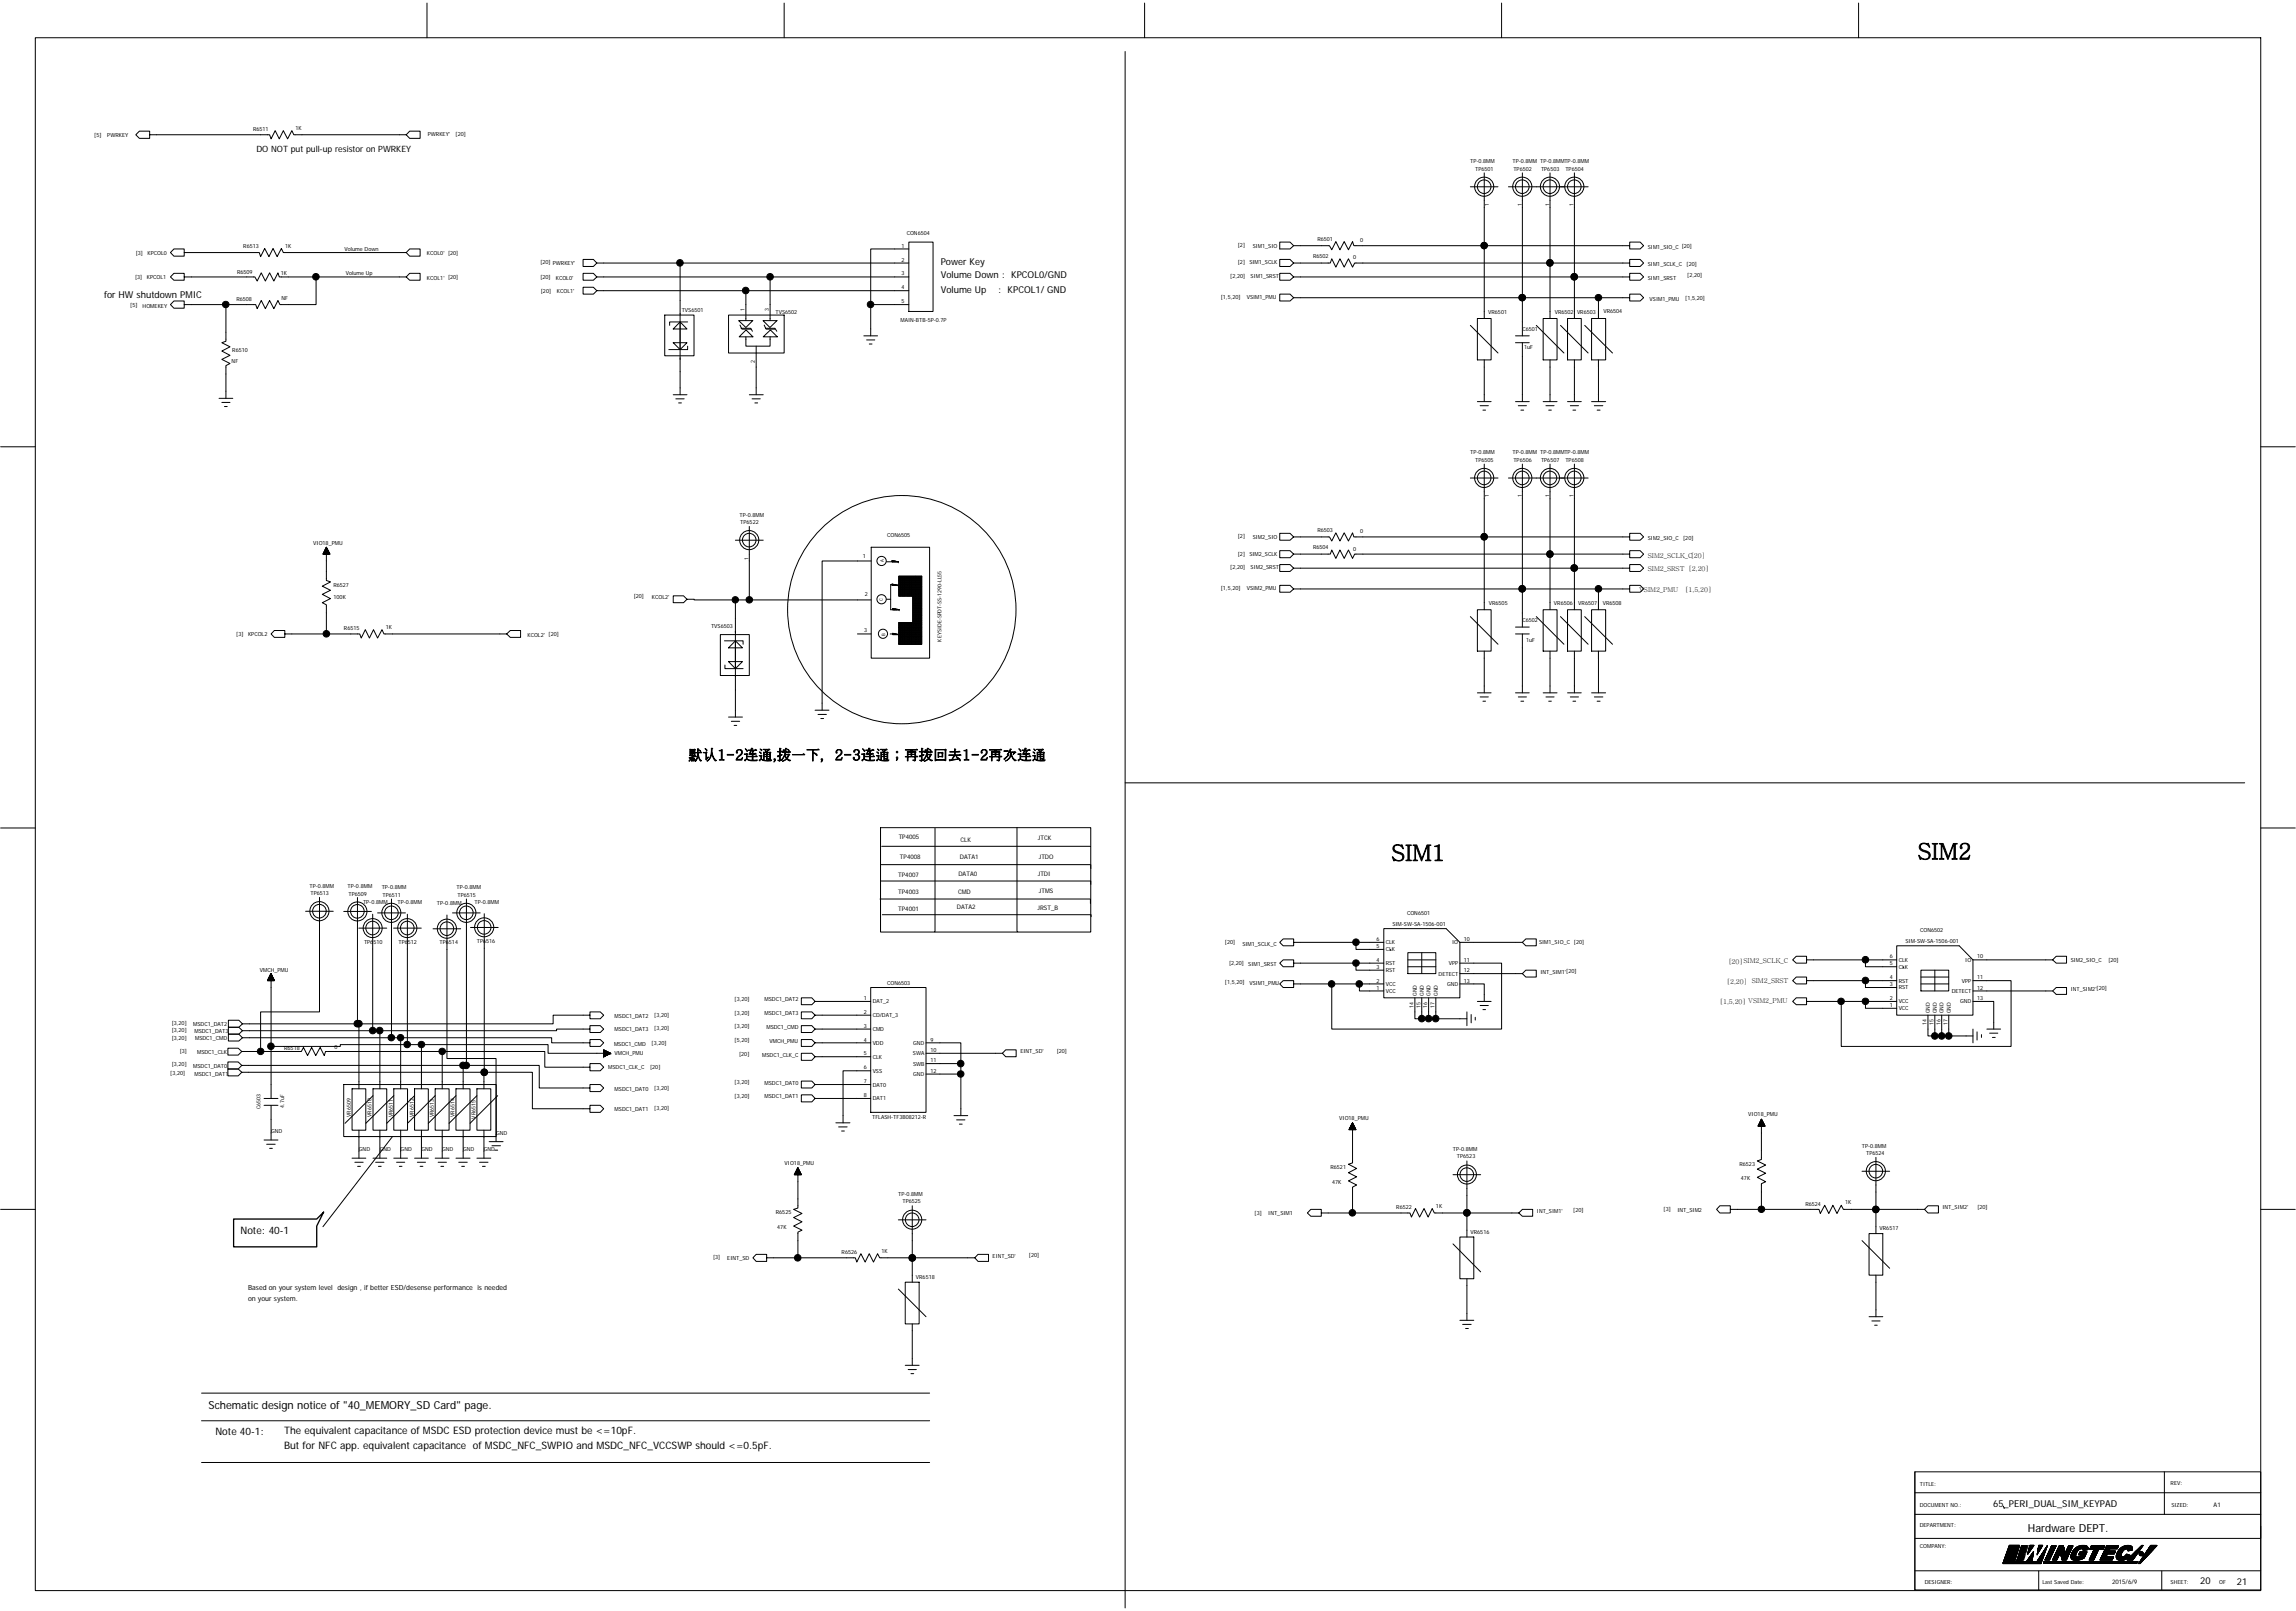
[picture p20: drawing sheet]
<svg xmlns="http://www.w3.org/2000/svg" width="297mm" height="208mm" viewBox="0 0 297 208" stroke-linecap="round" stroke-linejoin="round" font-family="sans-serif">
<defs><g id="words">
<g font-size="2.8">
<text x="180" y="111.4">SIM1</text>
<text x="248.1" y="111.2">SIM2</text>
</g>
<text font-size="1.9" x="89" y="98.3">默认1-2连通,拨一下，2-3连通；再拨回去1-2再次连通</text>
<g font-size="1.4">
<text x="27" y="182.2">Schematic design notice of &quot;40_MEMORY_SD Card&quot; page.</text>
<text x="262.4" y="198.1">Hardware DEPT.</text>
</g>
<g font-size="1.3">
<text x="31.1" y="159.6">Note: 40-1</text>
<text x="27.9" y="185.7">Note 40-1:</text>
<text x="36.8" y="185.5">The equivalent capacitance of MSDC ESD protection device must be &lt;=10pF.</text>
<text x="36.8" y="187.4">But for NFC app. equivalent capacitance of MSDC_NFC_SWPIO and MSDC_NFC_VCCSWP should &lt;=0.5pF.</text>
</g>
<g font-size="1.2">
<text x="121.7" y="34.2">Power Key</text>
<text x="13.5" y="38.6">for HW shutdown PMIC</text>
<text x="121.7" y="37.9">Volume Up</text>
<text x="121.7" y="36">Volume Down : KPCOL0/GND</text>
<text x="129.2" y="37.9">: KPCOL1/ GND</text>
<text x="257.9" y="195">65_PERI_DUAL_SIM_KEYPAD</text>
<text x="284.6" y="205">20</text>
<text x="289.4" y="205.1">21</text>
</g>
<text font-size="1.1" x="33.2" y="19.7">DO NOT put pull-up resistor on PWRKEY</text>
<g font-size=".9">
<text x="32.1" y="166.9">Based on your system level design , if better ESD/desense performance is needed</text>
<text x="32.1" y="168.2">on your system.</text>
</g>
<g font-size=".8">
<text x="212" y="76.6">VSIM2_PMU</text>
<text x="213.2" y="73.8">SIM2_SRST [2,20]</text>
<text x="213.2" y="72.2">SIM2_SCLK_C[20]</text>
<text x="218" y="76.6">[1,5,20]</text>
<text x="116.2" y="113.4">TP4007</text>
<text x="116.3" y="108.6">TP4005</text>
<text x="116.4" y="111.2">TP4008</text>
<text x="124" y="113.3">DATA0</text>
<text x="124.2" y="111.1">DATA1</text>
<text x="124.3" y="108.9">CLK</text>
<text x="134.3" y="113.4">JTDI</text>
<text x="134.3" y="108.7">JTCK</text>
<text x="134.4" y="111.2">JTDO</text>
<text x="116.2" y="115.6">TP4003</text>
<text x="116.2" y="117.8">TP4001</text>
<text x="123.8" y="117.7">DATA2</text>
<text x="123.9" y="115.6">CMD</text>
<text x="134.2" y="117.7">JRST_B</text>
<text x="134.4" y="115.5">JTMS</text>
<text x="223.6" y="124.7">[20]SIM2_SCLK_C</text>
<text x="222.5" y="129.9">[1,5,20] VSIM2_PMU</text>
<text x="223.4" y="127.3">[2,20]</text>
<text x="226.6" y="127.2">SIM2_SRST</text>
<text x="286.4" y="194.9">A1</text>
<text x="273.2" y="204.9">2015/6/9</text>
</g>
<g font-size=".7">
<text x="12.2" y="17.7">[5]</text>
<text x="13.9" y="17.7">PWRKEY</text>
<text x="32.7" y="16.9">R6511</text>
<text x="38.2" y="16.8">1K</text>
<text x="55.3" y="17.6">PWRKEY'</text>
<text x="58.9" y="17.6">[20]</text>
<text x="190.2" y="21.1">TP-0.8MM</text>
<text x="190.9" y="22.1">TP6501</text>
<text x="195.7" y="21.1">TP-0.8MM TP-0.8MMTP-0.8MM</text>
<text x="195.8" y="22.1">TP6502</text>
<text x="199.4" y="22.1">TP6503</text>
<text x="202.5" y="22.1">TP6504</text>
<text x="192.6" y="26.7" transform="rotate(-90 192.6 26.7)">1</text>
<text x="196.9" y="26.7" transform="rotate(-90 196.9 26.7)">1</text>
<text x="200.4" y="26.7" transform="rotate(-90 200.4 26.7)">1</text>
<text x="203.6" y="26.7" transform="rotate(-90 203.6 26.7)">1</text>
<text x="17.6" y="32.9">[3]</text>
<text x="19.1" y="32.9">KPCOL0</text>
<text x="30.7" y="35.4">R6509</text>
<text x="31.5" y="32.1">R6513</text>
<text x="36.3" y="35.6">1K</text>
<text x="36.9" y="32">1K</text>
<text x="44.6" y="32.5">Volume Down</text>
<text x="44.7" y="35.6">Volume Up</text>
<text x="55.2" y="33">KCOL0' [20]</text>
<text x="69.9" y="34.1">[20] PWRKEY'</text>
<text x="116.6" y="32">1</text>
<text x="116.6" y="33.8">2</text>
<text x="116.6" y="35.6">3</text>
<text x="117.3" y="30.4">CON6504</text>
<text x="159.2" y="36">[2,20]</text>
<text x="160.1" y="32">[2]</text>
<text x="160.1" y="34.2">[2]</text>
<text x="161.6" y="34.2">SIM1_SCLK</text>
<text x="161.8" y="36">SIM1_SRST</text>
<text x="162.1" y="32">SIM1_SIO</text>
<text x="169.9" y="33.4">R6502</text>
<text x="170.4" y="31.2">R6501</text>
<text x="175.1" y="33.6">0</text>
<text x="176" y="31.3">0</text>
<text x="213.2" y="34.5">SIM1_SCLK_C</text>
<text x="213.2" y="32.2">SIM1_SIO_C [20]</text>
<text x="218.2" y="34.4">[20]</text>
<text x="218.3" y="35.9">[2,20]</text>
<text x="16.8" y="39.7">[5]</text>
<text x="17.5" y="36.1">[3]</text>
<text x="18.5" y="39.9">HOMEKEY</text>
<text x="19" y="36.1">KPCOL1</text>
<text x="30.6" y="38.9">R6508</text>
<text x="36.4" y="38.8">NF</text>
<text x="55.2" y="36.2">KCOL1' [20]</text>
<text x="69.9" y="36.1">[20]</text>
<text x="70" y="37.9">[20]</text>
<text x="71.9" y="36.2">KCOL0'</text>
<text x="72" y="38">KCOL1'</text>
<text x="88.2" y="40.4">TVS6501</text>
<text x="96.3" y="40.3" transform="rotate(-90 96.3 40.3)">1</text>
<text x="99.5" y="40.3" transform="rotate(-90 99.5 40.3)">3</text>
<text x="100.3" y="40.6">TVS6502</text>
<text x="116.5" y="41.6">MAIN-BTB-5P-0.7P</text>
<text x="116.6" y="37.4">4</text>
<text x="116.6" y="39.2">5</text>
<text x="157.9" y="38.7">[1,5,20]</text>
<text x="161.3" y="38.7">VSIM1_PMU</text>
<text x="192.5" y="40.6">VR6501</text>
<text x="201.1" y="40.6">VR6502 VR6503</text>
<text x="207.4" y="40.5">VR6504</text>
<text x="213.2" y="36.2">SIM1_SRST</text>
<text x="213.4" y="38.9">VSIM1_PMU</text>
<text x="218" y="38.8">[1,5,20]</text>
<text x="30" y="46.9">NF</text>
<text x="30.1" y="45.6">R6510</text>
<text x="97.7" y="46.9" transform="rotate(-90 97.7 46.9)">2</text>
<text x="197" y="42.8">C6501</text>
<text x="197.2" y="45.1">1uF</text>
<text x="190.2" y="58.8">TP-0.8MM</text>
<text x="190.9" y="59.7">TP6505</text>
<text x="195.7" y="58.8">TP-0.8MM TP-0.8MMTP-0.8MM</text>
<text x="195.8" y="59.7">TP6506</text>
<text x="199.4" y="59.7">TP6507</text>
<text x="202.5" y="59.7">TP6508</text>
<text x="192.6" y="64.4" transform="rotate(-90 192.6 64.4)">1</text>
<text x="196.9" y="64.4" transform="rotate(-90 196.9 64.4)">1</text>
<text x="200.4" y="64.4" transform="rotate(-90 200.4 64.4)">1</text>
<text x="203.6" y="64.4" transform="rotate(-90 203.6 64.4)">1</text>
<text x="40.5" y="70.5">VIO18_PMU</text>
<text x="95.7" y="66.8">TP-0.8MM</text>
<text x="95.8" y="67.8">TP6522</text>
<text x="114.8" y="69.5">CON6505</text>
<text x="160.1" y="69.6">[2]</text>
<text x="160.1" y="71.9">[2]</text>
<text x="161.6" y="71.9">SIM2_SCLK</text>
<text x="162.1" y="69.7">SIM2_SIO</text>
<text x="169.9" y="71">R6504</text>
<text x="170.4" y="68.8">R6503</text>
<text x="175.1" y="71.2">0</text>
<text x="176" y="68.9">0</text>
<text x="213.2" y="69.9">SIM2_SIO_C</text>
<text x="217.8" y="69.9">[20]</text>
<text x="43.1" y="76">R6527</text>
<text x="43.2" y="77.4">100K</text>
<text x="82" y="77.3">[20]</text>
<text x="84.3" y="77.5">KCOL2'</text>
<text x="96.8" y="72.4" transform="rotate(-90 96.8 72.4)">1</text>
<text x="111.6" y="72.2">1</text>
<text x="111.9" y="77.1">2</text>
<text x="157.9" y="76.4">[1,5,20]</text>
<text x="159.2" y="73.7">[2,20]</text>
<text x="161.3" y="76.4">VSIM2_PMU</text>
<text x="161.8" y="73.7">SIM2_SRST</text>
<text x="30.6" y="82.3">[3]</text>
<text x="32.1" y="82.3">KPCOL2</text>
<text x="44.5" y="81.5">R6515</text>
<text x="49.9" y="81.4">1K</text>
<text x="68.2" y="82.4">KCOL2' [20]</text>
<text x="92" y="81.3">TVS6503</text>
<text x="111.8" y="81.8">3</text>
<text x="121.8" y="83" transform="rotate(-90 121.8 83)">KEYSIDE-SPDT-SS-1290-LL55</text>
<text x="192.6" y="78.2">VR6505</text>
<text x="197" y="80.5">C6502</text>
<text x="197.4" y="83.1">1uF</text>
<text x="201" y="78.2">VR6506</text>
<text x="204.2" y="78.2">VR6507</text>
<text x="207.3" y="78.2">VR6508</text>
<text x="40" y="114.8">TP-0.8MM</text>
<text x="40.2" y="115.8">TP6513</text>
<text x="45" y="114.9">TP-0.8MM</text>
<text x="45.1" y="115.9">TP6509</text>
<text x="47" y="117">TP-0.8MM</text>
<text x="49.4" y="115.1">TP-0.8MM</text>
<text x="49.5" y="116">TP6511</text>
<text x="51.4" y="117">TP-0.8MM</text>
<text x="56.5" y="117.1">TP-0.8MM</text>
<text x="59.1" y="115.1">TP-0.8MM</text>
<text x="59.2" y="116">TP6515</text>
<text x="61.4" y="116.9">TP-0.8MM</text>
<text x="180.1" y="119.8">SIM-SW-SA-1506-001</text>
<text x="182" y="118.3">CON6501</text>
<text x="33.6" y="125.7">VMCH_PMU</text>
<text x="47.1" y="122.1">TP6510</text>
<text x="51.6" y="122.1">TP6512</text>
<text x="56.9" y="122.2">TP6514</text>
<text x="61.7" y="122">TP6516</text>
<text x="158.5" y="122.2">[20]</text>
<text x="159" y="124.9">[2,20]</text>
<text x="160.7" y="122.4">SIM1_SCLK_C</text>
<text x="161.5" y="125">SIM1_SRST</text>
<text x="178.1" y="122.7">5</text>
<text x="178.1" y="125.3">3</text>
<text x="178.1" y="124.4">4</text>
<text x="178.1" y="121.7">6</text>
<text x="179.3" y="123.1">CLK</text>
<text x="179.3" y="125.8">RST</text>
<text x="179.3" y="124.9">RST</text>
<text x="179.3" y="122.2">CLK</text>
<text x="187.4" y="124.9">VPP</text>
<text x="187.9" y="122.2">IO</text>
<text x="189.4" y="121.7">10</text>
<text x="189.4" y="124.4">11</text>
<text x="189.4" y="125.8">12</text>
<text x="199.1" y="122.2">SIM1_SIO_C [20]</text>
<text x="199.3" y="126">INT_SIM1'[20]</text>
<text x="244.5" y="124.9">5</text>
<text x="244.5" y="124">6</text>
<text x="245.6" y="125.3">CLK</text>
<text x="245.6" y="124.4">CLK</text>
<text x="246.5" y="122">SIM-SW-SA-1506-001</text>
<text x="248.4" y="120.6">CON6502</text>
<text x="254.3" y="124.4">IO</text>
<text x="255.8" y="124">10</text>
<text x="267.9" y="124.5">SIM2_SIO_C</text>
<text x="272.8" y="124.4">[20]</text>
<text x="79.5" y="131.7">MSDC1_DAT2</text>
<text x="84.6" y="131.6">[3,20]</text>
<text x="95" y="129.4">[3,20]</text>
<text x="95" y="131.2">[3,20]</text>
<text x="98.9" y="129.6">MSDC1_DAT2</text>
<text x="98.9" y="131.3">MSDC1_DAT3</text>
<text x="111.7" y="129.4">1</text>
<text x="111.7" y="131.2">2</text>
<text x="112.9" y="129.8">DAT_2</text>
<text x="112.9" y="131.6">CD/DAT_3</text>
<text x="114.8" y="127.4">CON6503</text>
<text x="158.5" y="127.3">[1,5,20]</text>
<text x="161.6" y="127.5">VSIM1_PMU</text>
<text x="178.1" y="128">1</text>
<text x="178.1" y="127.1">2</text>
<text x="179.3" y="128.5">VCC</text>
<text x="179.3" y="127.5">VCC</text>
<text x="182.9" y="130.4" transform="rotate(-90 182.9 130.4)">14</text>
<text x="183.3" y="128.8" transform="rotate(-90 183.3 128.8)">GND</text>
<text x="183.8" y="130.4" transform="rotate(-90 183.8 130.4)">15</text>
<text x="184.2" y="128.8" transform="rotate(-90 184.2 128.8)">GND</text>
<text x="184.7" y="130.4" transform="rotate(-90 184.7 130.4)">16</text>
<text x="185.1" y="128.8" transform="rotate(-90 185.1 128.8)">GND</text>
<text x="185.6" y="130.4" transform="rotate(-90 185.6 130.4)">17</text>
<text x="186" y="128.8" transform="rotate(-90 186 128.8)">GND</text>
<text x="186.1" y="126.2">DETECT</text>
<text x="187.2" y="127.5">GND</text>
<text x="189.4" y="127.1">13</text>
<text x="244.5" y="127.6">3</text>
<text x="244.5" y="130.3">1</text>
<text x="244.5" y="129.4">2</text>
<text x="244.5" y="126.7">4</text>
<text x="245.6" y="128">RST</text>
<text x="245.6" y="130.7">VCC</text>
<text x="245.6" y="129.8">VCC</text>
<text x="245.6" y="127.1">RST</text>
<text x="249.7" y="131.1" transform="rotate(-90 249.7 131.1)">GND</text>
<text x="250.6" y="131.1" transform="rotate(-90 250.6 131.1)">GND</text>
<text x="251.5" y="131.1" transform="rotate(-90 251.5 131.1)">GND</text>
<text x="252.4" y="131.1" transform="rotate(-90 252.4 131.1)">GND</text>
<text x="252.5" y="128.5">DETECT</text>
<text x="253.6" y="129.8">GND</text>
<text x="253.8" y="127.1">VPP</text>
<text x="255.8" y="126.7">11</text>
<text x="255.8" y="129.4">13</text>
<text x="255.8" y="128">12</text>
<text x="267.9" y="128.2">INT_SIM2'[20]</text>
<text x="22.2" y="132.7">[3,20]</text>
<text x="22.2" y="133.6">[3,20]</text>
<text x="22.2" y="134.5">[3,20]</text>
<text x="22.2" y="137.9">[3,20]</text>
<text x="23.3" y="136.2">[3]</text>
<text x="25" y="132.8">MSDC1_DAT2</text>
<text x="25.2" y="133.7">MSDC1_DAT3</text>
<text x="25.2" y="134.5">MSDC1_CMD</text>
<text x="25.5" y="136.4">MSDC1_CLK</text>
<text x="36.8" y="135.9">R6518</text>
<text x="43.3" y="135.8">0</text>
<text x="79.4" y="135.3">MSDC1_CMD</text>
<text x="79.5" y="133.4">MSDC1_DAT3</text>
<text x="79.5" y="136.5">VMCH_PMU</text>
<text x="84.3" y="135.2">[3,20]</text>
<text x="84.6" y="133.3">[3,20]</text>
<text x="95" y="133">[3,20]</text>
<text x="95" y="134.8">[5,20]</text>
<text x="95.6" y="136.6">[20]</text>
<text x="98.6" y="136.7">MSDC1_CLK_C</text>
<text x="99.2" y="133.1">MSDC1_CMD</text>
<text x="99.5" y="134.9">VMCH_PMU</text>
<text x="111.7" y="133">3</text>
<text x="111.7" y="134.7">4</text>
<text x="111.7" y="136.5">5</text>
<text x="112.9" y="133.4">CMD</text>
<text x="112.9" y="135.2">VDD</text>
<text x="112.9" y="137">CLK</text>
<text x="118.1" y="136.5">SWA</text>
<text x="118.1" y="137.9">SWB</text>
<text x="118.1" y="135.2">GND</text>
<text x="120.4" y="134.7">9</text>
<text x="120.4" y="136.1">10</text>
<text x="120.4" y="137.4">11</text>
<text x="132" y="136.3">EINT_SD'</text>
<text x="136.7" y="136.2">[20]</text>
<text x="249.3" y="132.6" transform="rotate(-90 249.3 132.6)">14</text>
<text x="250.1" y="132.6" transform="rotate(-90 250.1 132.6)">15</text>
<text x="251" y="132.6" transform="rotate(-90 251 132.6)">16</text>
<text x="251.9" y="132.6" transform="rotate(-90 251.9 132.6)">17</text>
<text x="22" y="139.1">[3,20]</text>
<text x="25" y="138.2">MSDC1_DAT0</text>
<text x="25.2" y="139.2">MSDC1_DAT1</text>
<text x="33.7" y="143.5" transform="rotate(-90 33.7 143.5)">C6503</text>
<text x="36.7" y="143.3" transform="rotate(-90 36.7 143.3)">4.7uF</text>
<text x="78.7" y="138.3">MSDC1_CLK_C</text>
<text x="79.5" y="141.1">MSDC1_DAT0</text>
<text x="79.5" y="143.7">MSDC1_DAT1</text>
<text x="84.1" y="138.2">[20]</text>
<text x="84.6" y="141">[3,20]</text>
<text x="84.6" y="143.6">[3,20]</text>
<text x="95" y="140.2">[3,20]</text>
<text x="95" y="142">[3,20]</text>
<text x="98.9" y="140.3">MSDC1_DAT0</text>
<text x="98.9" y="142.1">MSDC1_DAT1</text>
<text x="111.7" y="138.3">6</text>
<text x="111.7" y="140.1">7</text>
<text x="111.7" y="141.9">8</text>
<text x="112.9" y="138.8">VSS</text>
<text x="112.9" y="140.6">DAT0</text>
<text x="112.9" y="142.4">DAT1</text>
<text x="118.1" y="139.2">GND</text>
<text x="120.4" y="138.8">12</text>
<text x="35.1" y="146.6">GND</text>
<text x="45.4" y="144.5" transform="rotate(-90 45.4 144.5)">VR6509</text>
<text x="46.4" y="148.9">GND</text>
<text x="48.1" y="144.5" transform="rotate(-90 48.1 144.5)">VR6510</text>
<text x="49.1" y="148.9">GND</text>
<text x="50.8" y="144.6" transform="rotate(-90 50.8 144.6)">VR6511</text>
<text x="51.8" y="148.9">GND</text>
<text x="53.5" y="144.5" transform="rotate(-90 53.5 144.5)">VR6512</text>
<text x="54.5" y="148.9">GND</text>
<text x="56.1" y="144.6" transform="rotate(-90 56.1 144.6)">VR6513</text>
<text x="57.2" y="148.9">GND</text>
<text x="58.8" y="144.5" transform="rotate(-90 58.8 144.5)">VR6514</text>
<text x="59.9" y="148.9">GND</text>
<text x="61.5" y="144.7" transform="rotate(-90 61.5 144.7)">VR6515</text>
<text x="62.6" y="148.9">GND</text>
<text x="64.2" y="146.8">GND</text>
<text x="112.8" y="144.8">TFLASH-TF3B08212-R</text>
<text x="173.3" y="144.9">VIO18_PMU</text>
<text x="188" y="148.9">TP-0.8MM</text>
<text x="188.5" y="149.9">TP6523</text>
<text x="226.2" y="144.4">VIO18_PMU</text>
<text x="240.9" y="148.5">TP-0.8MM</text>
<text x="241.4" y="149.4">TP6524</text>
<text x="101.5" y="150.7">VIO18_PMU</text>
<text x="116.2" y="154.7">TP-0.8MM</text>
<text x="116.8" y="155.7">TP6525</text>
<text x="172.1" y="151.2">R6521</text>
<text x="172.3" y="153.1">47K</text>
<text x="225" y="150.8">R6523</text>
<text x="225.2" y="152.7">47K</text>
<text x="233.6" y="156">R6524</text>
<text x="238.7" y="155.8">1K</text>
<text x="100.4" y="157.1">R6525</text>
<text x="100.6" y="159">47K</text>
<text x="162.3" y="157.1">[3]</text>
<text x="164.1" y="157.2">INT_SIM1</text>
<text x="180.6" y="156.5">R6522</text>
<text x="185.8" y="156.3">1K</text>
<text x="190.2" y="159.6">VR6516</text>
<text x="198.8" y="156.9">INT_SIM1'</text>
<text x="203.5" y="156.8">[20]</text>
<text x="215.2" y="156.7">[3]</text>
<text x="217" y="156.8">INT_SIM2</text>
<text x="243.2" y="159.2">VR6517</text>
<text x="251.3" y="156.5">INT_SIM2'</text>
<text x="255.8" y="156.4">[20]</text>
<text x="92.3" y="162.9">[3]</text>
<text x="94.1" y="163">EINT_SD</text>
<text x="108.9" y="162.3">R6526</text>
<text x="114" y="162.1">1K</text>
<text x="118.5" y="165.5">VR6518</text>
<text x="128.4" y="162.7">EINT_SD'</text>
<text x="133.1" y="162.6">[20]</text>
<text x="248.4" y="194.9">DOCUMENT NO.:</text>
<text x="248.4" y="192.2">TITLE:</text>
<text x="248.4" y="197.6">DEPARTMENT:</text>
<text x="280.8" y="192.1">REV:</text>
<text x="280.9" y="194.9">SIZED:</text>
<text x="248.4" y="200.3">COMPANY:</text>
<text x="249" y="204.9">DESIGNER:</text>
<text x="264.2" y="204.9">Last Saved Date:</text>
<text x="280.8" y="204.9">SHEET:</text>
<text x="287.1" y="204.9">OF</text>
</g>
<g font-size=".6">
<text x="114.2" y="77.7" transform="rotate(-90 114.2 77.7)">C</text>
<text x="114.3" y="72.8" transform="rotate(-90 114.3 72.8)">A</text>
<text x="114.5" y="82.3" transform="rotate(-90 114.5 82.3)">B</text>
</g>
</g></defs>
<g fill="none" stroke="#000" stroke-width=".13">
<path d="M4.6 4.9h287.9v200.9h-287.9zM19.4 17.4v.5h-1.4l-.4-.5 .4-.4h1.4v.4h15.5l.2 .6 .5-1.1 .5 1.1 .6-1.1 .5 1.1 .6-1.1 .2 .5h14.6l.4 .5h1.4v-.9h-1.4l-.4 .4M55.2 .4v4.5M101.4 .4v4.5M145.6 6.7v201.3M148.1 .4v4.5M194.3 .4v4.5M240.4 .4v4.5M23.8 32.7v-.5h-1.3l-.4 .5 .4 .4h1.3v-.4h9.7l.2 .5 .5-1.1 .6 1.1 .5-1.1 .6 1.1 .5-1.1 .3 .6h15.9l.4 .4h1.4v-.9h-1.4l-.4 .5M23.8 35.8v.5h-1.3l-.4-.5 .4-.4h1.3v.4h9.2l.3 .6 .5-1.1 .5 1.1 .6-1.1 .5 1.1 .6-1.1 .1 .5h16.5l.4 .5h1.4v-.9h-1.4l-.4 .4M29.2 39.4v4.7l-.5 .2 1.1 .6-1.1 .5 1.1 .6-1.1 .5 1.1 .5-.6 .3v4.2M40.9 35.8v3.6h-4.7l-.2-.5-.6 1-.5-1-.6 1-.5-1-.5 1-.2-.5h-9.3v-.5h-1.3l-.4 .5 .4 .5h1.3v-.5"/>
<path d="M77.2 37.6l-.4-.4h-1.4v.9h1.4l.4-.5h40.4M77.2 35.8l-.4-.4h-1.4v.9h1.4l.4-.5h40.4M77.2 34l-.4-.4h-1.4v.9h1.4l.4-.5h10.8v17.1M88 34h29.6M96.5 37.6v1.8M96.5 39.4v2.1M99.6 35.8v5.7M112.6 39.4v4M117.6 32.2h-5v7.2M117.6 39.4h-5M117.6 31.3h3.1v9h-3.1zM167.4 34l-.5 .5h-1.3v-.9h1.3l.5 .4h4.7l.2-.5 .5 1.1 .6-1.1 .5 1.1 .6-1.1 .5 1.1 .3-.6h25.2v7.2"/>
<path d="M190.2 24.2h3.6M192 31.8h18.8v-.5h1.4l.4 .5-.4 .4h-1.4v-.4M192 31.8h.1M192 31.8v9.4M192 22.4v9.4h-16.8l-.2-.5-.5 1-.6-1-.5 1-.6-1-.5 1-.3-.5h-4.6l-.5 .4h-1.3v-.9h1.3l.5 .5M195.2 24.2h10.3M197 22.4v16.1h-29.6l-.5 .4h-1.3v-.8h1.3l.5 .4M197 38.5h.1M197 38.5v4.9M197 38.5h13.8v-.4h1.4l.4 .4-.4 .4h-1.4v-.4M200.5 22.4v11.6h10.3v-.4h1.4l.4 .4-.4 .5h-1.4v-.5M203.7 22.4v18.8"/>
<path d="M206.8 38.5v2.7M210.8 35.8v.5h1.4l.4-.5-.4-.4h-1.4v.4h-42.5h-.9l-.5-.4h-1.3v.9h1.3l.5-.5M.1 57.8h4.5M28.3 51.5h1.8M28.7 52.1h1.1M29 52.6h.4M86 40.8h3.8v5.2h-3.8zM87.1 51.1h1.8M87.1 44.3h1.8l-.9 .9zM87.4 51.6h1.1M87.8 52.1h.4M88 41.6l.9 1h-1.8z"/>
<path d="M89 41.6h-2.4v.5M89 44.8v.4h-2.5M94.3 40.8h7.1v4.9h-7.1zM95.6 41.5h1.8l-.9 .9zM95.6 43.6l.9-.9 .9 .9zM95.7 42.1l.2 .4h1.2l.2 .4M95.9 42.5l.1 .1h1.2M96.5 43.9v.9h3.1v-.9M96.5 43.6v.3M96.9 51.1h1.8M97.3 51.6h1.1M97.7 52.1h.3"/>
<path d="M97.8 44.8v6.3M98.7 41.5h1.8l-.9 .9zM98.7 43.6l1-.9 .9 .9zM98.9 42.1l.2 .4h1.2l.2 .4M99 42.5l.1 .1h1.2M99.6 43.6v.3M111.8 43.4h1.7M112.1 44h1.1M112.5 44.5h.3M190.2 42.1l3.6 3.6M191.1 41.2h1.8v5.4h-1.8zM191.1 52h1.8"/>
<path d="M191.5 52.5h1.1M191.9 53.1h.3M192 46.6v5.4M196.1 44.3h1.7M196.1 43.4h1.7M196.1 52h1.7M196.4 52.5h1.1M196.8 53.1h.3M197 44.3v7.7M198.8 42.1l3.5 3.6M199.6 52h1.8M199.6 41.2h1.8v5.4h-1.8z"/>
<path d="M200 52.5h1.1M200.4 53.1h.3M200.5 46.6v5.4M201.9 42.1l3.6 3.6M202.8 52h1.8M202.8 41.2h1.8v5.4h-1.8zM203.2 52.5h1M203.5 53.1h.4M203.7 46.6v5.4M205 42.1l3.6 3.6M205.9 52h1.8M205.9 41.2h1.8v5.4h-1.8z"/>
<path d="M206.3 52.5h1.1M206.6 53.1h.4M206.8 46.6v5.4M292.5 57.8h4.4M41.8 71.6l.9 .1M41.8 71.6h.8M41.8 71.6l.8 .1M41.9 71.5v.2M41.9 71.5h.7M41.9 71.7v-.3h.6v.3M42 71.3h.5M42 71.2h.5v.5"/>
<path d="M42 71.2h.4M42.1 71.1v.6M42.1 71.2h.3M42.1 71v.7M42.1 71.1h.3M42.1 71h.3M42.1 71h.2M42.2 71h.1v.7M42.2 71h.1M42.2 70.9v.8M42.2 70.9h.1M42.2 70.8v.9"/>
<path d="M42.2 70.8h.1M42.2 71.7v-.9l.5 .9h-.9l.4-.9v4.3l.6 .2-1.1 .5 1.1 .6-1.1 .5 1.1 .5-1.1 .6 .5 .2v3.8M42.3 70.9v.8M42.4 71.1v.6M42.4 71.2v.5M42.5 71.3h-.5v.4M42.5 71.4h-.6v.3M42.6 71.4v.3M42.6 71.5v.2M42.7 71.7h.1M88.9 77.5l-.5-.4h-1.3v.9h1.3l.5-.5h.9v.1h5.3v15.2M95.1 69.9h3.6"/>
<path d="M96.9 68.1v9.5h-1.8M112.7 70.8h7.6v14.3h-7.6zM112.7 72.6h-6.3v19.3M112.7 77.6h-15.8M114.7 77.5h.5M115.4 72.5v.2h.8l-.8-.2v.2h.8M115.4 72.5h.1M115.4 72.6h.4M115.4 75.6v.1h.8l-.8-.1v.1h.8M115.4 75.6h.1M115.5 72.5v.2h-.8M115.5 75.6v.1"/>
<path d="M115.5 78.7v.2h.8l-.8-.2v.2h.8M115.5 78.7h.1M115.5 78.8h.4M115.6 72.6v.1M115.6 75.6v.1M115.6 78.7v.2M115.7 72.6v.1M115.7 75.6v.1M115.7 78.8v.1M115.8 72.6v.1M115.8 75.6v.1M115.8 78.8v.1"/>
<path d="M115.8 75.6h-.6v3.3h.9v-.1M115.9 72.6v.1M115.9 75.7h.1M115.9 78.8v.1M116 72.6v.1M116 75.7h.1M116 78.8v.1M116.1 72.7h.1M116.1 75.7h.1M116.1 78.8v.1M116.2 72.7h.1M116.2 75.7h.1"/>
<path d="M116.2 78.9h.1M116.3 74.5h2.9v8.8h-2.9v-2.8h1.8v-3.4h-1.8zM116.3 75.6h2.9M116.3 77.1h2.9M116.3 77h2.9M116.3 76.9h2.9M116.3 76.8h2.9M116.3 76.7h2.9M116.3 76.6h2.9M116.3 76.4h2.9M116.3 76.3h2.9M116.3 76.2h2.9"/>
<path d="M116.3 76.1h2.9M116.3 76h2.9M116.3 75.9h2.9M116.3 75.8h2.9M116.3 75.7h2.9M116.3 75.5h2.9M116.3 75.4h2.9M116.3 75.3h2.9M116.3 75.2h2.9M116.3 75.1h2.9M116.3 75h2.9M116.3 74.9h2.9"/>
<path d="M116.3 74.8h2.9M116.3 74.7h2.9M116.3 74.6h2.9M116.3 74.5v2.6M116.3 78.9h.1M116.4 74.5v2.6M116.5 74.5v2.6M116.6 74.5v2.6M116.7 74.5v2.6M116.8 74.5v2.6M116.9 74.5v2.6M117 74.5v2.6"/>
<path d="M117.1 74.5v2.6M117.2 74.5v2.6M117.3 74.5v2.6M117.4 74.5v2.6M117.5 74.5v2.6M117.6 74.5v2.6M117.7 74.5v2.6M117.9 74.5v2.6M118 74.5v2.6M118.1 78.9h1.1M118.1 78.8h1.1M118.1 77.5h1.1"/>
<path d="M118.1 79.9h1.1M118.1 79.8h1.1M118.1 79.7h1.1M118.1 79.6h1.1M118.1 79.5h1.1M118.1 79.4h1.1M118.1 79.3h1.1M118.1 79.2h1.1M118.1 79.1h1.1M118.1 79h1.1M118.1 78.7h1.1M118.1 78.6h1.1"/>
<path d="M118.1 78.5h1.1M118.1 78.4h1.1M118.1 78.3h1.1M118.1 78.2h1.1M118.1 78.1h1.1M118.1 78h1.1M118.1 77.9h1.1M118.1 77.8h1.1M118.1 77.7h1.1M118.1 77.6h1.1M118.1 77.4h1.1M118.1 77.3h1.1"/>
<path d="M118.1 77.1h1.1M118.1 74.5v8.8M118.2 74.5v8.8M118.3 74.5v8.8M118.4 74.5v8.8M118.5 74.5v8.8M118.6 74.5v8.8M118.7 74.5v8.8M118.8 74.5v8.8M118.9 74.5v8.8M119 74.5v8.8M119.1 74.5v8.8"/>
<path d="M119.2 74.5v8.8M167.4 71.7l-.5 .5h-1.3v-1h1.3l.5 .5h4.7l.2-.5 .5 1 .6-1 .5 1 .6-1 .5 1 .3-.5h25.2v7.2M167.4 73.5l-.5 .4h-1.3v-.9h1.3l.5 .5h43.4v-.5h1.4l.4 .5-.4 .4h-1.4v-.4M190.2 79.8l3.6 3.5M190.2 61.8h3.6M191.1 78.9h1.8v5.3h-1.8zM192 69.5h18.8v-.5h1.4l.4 .5-.4 .4h-1.4v-.4M192 69.5h.1M192 69.5v9.4M192 60v9.5h-16.8l-.2-.6-.5 1.1-.6-1.1-.5 1.1-.6-1.1-.5 1.1-.3-.5h-4.6l-.5 .4h-1.3v-.9h1.3l.5 .5M195.2 61.8h10.3M197 60v16.2h-29.6l-.5 .4h-1.3v-.9h1.3l.5 .5"/>
<path d="M197 76.2h.1M197 76.2v4.9M197 76.2h13.8v-.5h1.4l.4 .5-.4 .4h-1.4v-.4M198.8 79.8l3.5 3.5M199.6 78.9h1.8v5.3h-1.8zM200.5 60v11.7h10.3v-.5h1.4l.4 .5-.4 .5h-1.4v-.5M201.9 79.8l3.6 3.5M202.8 78.9h1.8v5.3h-1.8zM203.7 60v18.9M205 79.8l3.6 3.5M205.9 78.9h1.8v5.3h-1.8zM206.8 76.2v2.7"/>
<path d="M36.8 82v-.4h-1.3l-.4 .4 .4 .5h1.3v-.5h9.7l.2 .5 .6-1 .5 1 .5-1 .5 1 .6-1 .3 .5h15.8l.5 .5h1.3v-.9h-1.3l-.5 .4M93.2 82.1h3.7v5.3h-3.7zM93.7 82.9h2.4v.4M93.8 86v.5h2.3M94.3 92.8h1.8M94.3 85.6h1.8l-1 .9zM94.6 93.3h1.1M95 93.8h.3M95.1 82.9l1 .9h-1.8zM105.4 91.9h1.8M105.8 92.4h1.1M106.2 93h.3"/>
<path d="M110.9 82h1.8M115.2 82h.8v.1M115.5 81.9v.2h.8l-.8-.2v.2h.8M115.5 81.9h.1M115.6 82v.1M115.7 82v.1M115.8 82v.1M115.9 82v.1M116.1 82.1h.1M116.2 82.1h.1M116.3 82h2.9M116.3 81.1h2.9"/>
<path d="M116.3 83.3h2.9M116.3 83.2h2.9M116.3 83.1h2.9M116.3 83h2.9M116.3 82.9h2.9M116.3 82.8h2.9M116.3 82.7h2.9M116.3 82.6h2.9M116.3 82.5h2.9M116.3 82.4h2.9M116.3 82.3h2.9M116.3 82.2h2.9"/>
<path d="M116.3 82.1h2.9M116.3 81.9h2.9M116.3 81.8h2.9M116.3 81.7h2.9M116.3 81.6h2.9M116.3 81.5h2.9M116.3 81.4h2.9M116.3 81.3h2.9M116.3 81.2h2.9M116.3 81h2.9M116.3 80.9h2.9M116.3 80.8h2.9"/>
<path d="M116.3 80.7h2.9M116.3 80.6h2.9M116.3 80.5v2.8M116.3 82.1h.1M116.4 80.5v2.8M116.5 80.5v2.8M116.6 80.5v2.8M116.7 80.5v2.8M116.8 80.5v2.8M116.9 80.5v2.8M117 80.5v2.8M117.1 80.5v2.8"/>
<path d="M117.2 80.5v2.8M117.3 80.5v2.8M117.4 80.5v2.8M117.5 80.5v2.8M117.6 80.5v2.8M117.7 80.5v2.8M117.9 80.5v2.8M118 80.5v2.8M118.1 80.5h1.1M118.1 80.4h1.1M118.1 80.3h1.1M118.1 80.2h1.1"/>
<path d="M118.1 80.1h1.1M118.1 80h1.1M191.1 89.6h1.8M191.5 90.2h1.1M191.9 90.7h.3M192 84.2v5.4M196.1 82h1.7M196.1 81.1h1.7M196.1 89.6h1.7M196.4 90.2h1.1M196.8 90.7h.3M197 82v7.6"/>
<path d="M199.6 89.6h1.8M200 90.2h1.1M200.4 90.7h.3M200.5 84.2v5.4M202.8 89.6h1.8M203.2 90.2h1M203.5 90.7h.4M203.7 84.2v5.4M205.9 89.6h1.8M206.3 90.2h1.1M206.6 90.7h.4M206.8 84.2v5.4"/>
<path d="M.1 107.1h4.5M39.5 117.9h3.6M41.3 116.1v14.8h-7.6v5.1M44.5 117.9h3.5M46.2 116.1v16.4M48.2 118.3v15M48.8 118.1h3.6M50.6 116.3v18M52.7 118.3v16.8M57.8 118.4v18.5h6.4v10.8M58.5 118.1h3.6M60.3 116.3v21.5"/>
<path d="M60.9 120h3.5M62.7 118.2l-.1 22.7M113.9 116.3h27.2v.6M113.9 107.1h27.2v13.5h-27.2zM113.9 114h27.2v.4M114 111.9h27.1v.5M114.1 109.5h27M114.1 118.3h27.1v.3M121 107.2l-.1 13.3M131.6 107.1v13.4h.1M145.6 101.3h144.8M292.5 107.1h4.4"/>
<path d="M34.6 126.9l.9-.1-.9 .1M34.6 126.8h.9M34.7 126.9v-.2h.8v.2M34.7 126.7v.2M34.7 126.7h.7M34.7 126.7h.7v.2M34.7 126.6h.7M34.8 126.5v.4M34.8 126.5h.6M34.8 126.5h.5v.4M34.8 126.5h.5M34.9 126.3h.3v.6"/>
<path d="M34.9 126.1v.8M34.9 126.2h.3M34.9 126.2h.3v.7M35 126.1h.1M35 126.1h.1v.8M35 126.9v-.9h.1v.9M35.1 126h.1M35.1 126v.9M35.1 126l.4 .9h-.9l.5-.9v16.1M35.2 126.3h-.3v.6M35.3 126.4h-.5v.5M46.2 132.5h.2v8.4"/>
<path d="M46.2 132.5h-14.8l-.5-.5h-1.4v.9h1.4l.5-.4M46.4 120.1h3.6M48.2 133.3h.9v7.6M48.2 133.3h-16.8l-.5-.4h-1.4v.9h1.4l.5-.5M50.6 134.3h1.2v6.6M50.6 134.3h-19.2l-.5-.5h-1.4v.9h1.4l.5-.4M50.9 120.1h3.6M51.8 134.3h19.6v.6h4.9v-.4h1.4l.4 .4-.4 .5h-1.4v-.5M52.7 135.1h-8.7v.3h-8.9M52.7 135.1h1.8v5.8M54.5 135.1h16.4v1.2h8.1l-.9 .4v-.9l.9 .5M56 120.2h3.6"/>
<path d="M57.2 136h-15.1l-.2 .6-.5-1.1-.6 1.1-.5-1.1-.5 1.1-.5-1.1-.3 .5h-7.7l-.5-.4h-1.3v.9h1.3l.5-.5M57.2 136h13.3v2.1h5.8v-.5h1.4l.4 .5-.4 .4h-1.4v-.4M57.2 136v4.9M59.9 137.8h-28.6l-.5-.4h-1.3v.9h1.3l.5-.5M62.7 138.7h6.2v4.7h7.4v-.4h1.4l.4 .4-.4 .5h-1.4v-.5M62.7 138.7h.1M62.7 138.7h-31.4l-.5-.4h-1.3v.9h1.3l.5-.5M76.3 131.3v.5h1.4l.4-.5-.4-.4h-1.4v.4h-4.7v1.2h-25.2M76.3 133.1v.5h1.4l.4-.5-.4-.4h-1.4v.4h-4.3v.2h-22.9M78.1 136.7h.1M78.1 135.8h.1M78.1 136h.4v.5"/>
<path d="M78.1 136.3h.9M78.1 136.6h.2M78.1 136.6h.3M78.1 136h.4v.5l-.4 .1M78.1 136.5h.4M78.1 136.5h.6M78.1 136.2h.7l.1 .2h-.8M78.1 136.2h.8v.1h-.8M78.1 136.1h.7v.3M78.1 136.1h.6M78.1 136.1h.5v.4M78.1 135.9h.3v.7"/>
<path d="M78.1 135.9h.2M78.1 135.9l.1 .8M78.1 135.8v.9M78.2 135.9v.8M78.3 135.9v.7M78.4 135.9v.7M78.4 136v.6M78.7 136.1v.3M78.7 136.1v.3h-.6M78.8 136.2v.2h-.7M79 136.3h.1M105.4 129.6l-.4-.5h-1.3v.9h1.3l.4-.4h7.2"/>
<path d="M105.4 131.3l-.4-.4h-1.3v.9h1.3l.4-.5h7.2M105.4 133.1l-.4-.4h-1.3v.9h1.3l.4-.5h7.2M105.4 134.9l-.4-.4h-1.3v.9h1.3l.4-.5h7.2M105.4 136.7l-.4-.4h-1.3v.9h1.3l.4-.5h7.2M112.6 138.5h-3.5v6.8M112.6 127.8h7.2v16.1h-7.2zM119.8 134.9h4.5v2.7M119.8 139h4.5v5.3M119.8 137.6h4.5v1.4M129.7 136.3l.4-.5h1.4v.9h-1.4l-.4-.4h-9.9M172.3 127.3h-4.9v-.4h-1.4l-.4 .4 .4 .5h1.4v-.5M175.4 121.9v.9h3.6"/>
<path d="M175.4 124.6h-8v-.4h-1.4l-.4 .4 .4 .5h1.4v-.5M179 121.9h-11.6v-.4h-1.4l-.4 .4 .4 .5h1.4v-.5M179 124.6h-3.6v.9h3.6M179 127.3h-3.1v.9h3.1M179 120.1h8.1l1.8 1.8v7.2h-9.9zM179.9 122.8h.1M182.1 123.2h3.7v2.8h-3.7zM182.1 124.2h3.7M182.1 125.1h3.7M183 129.1v2.7h.9M183.9 123.2v2.8M183.9 129.1v2.7h.9"/>
<path d="M184.8 129.1v2.7h1M185.8 129.1v2.7h4M188.9 121.9h8.1l.4 .5h1.4v-.9h-1.4l-.4 .4M188.9 124.6h5.4v8.5h-22v-5.8h3.6M188.9 127.3h3.1v2.3M188.9 126h8.1l.4 .4h1.4v-.9h-1.4l-.4 .5M189.8 130.9v1.8M190.3 131.2v1.1M190.9 131.6v.4M191.1 129.6h1.8M191.5 130.1h1M191.9 130.6h.3"/>
<path d="M238.2 129.6h-4.5v-.5h-1.3l-.5 .5 .5 .4h1.3v-.4M241.3 126.9v.9h4.1M241.3 124.2h-7.6v-.5h-1.3l-.5 .5 .5 .4h1.3v-.4M241.3 129.6v.8h4.1M245.4 122.4h8.1l1.7 1.8v7.1h-9.8zM245.4 126.9h-11.7v-.5h-1.3l-.5 .5 .5 .4h1.3v-.4M245.4 124.2h-4.1v.9h4.1M245.4 129.6h-4.1M246.3 125.1h.1M248.5 125.5h3.6v2.7h-3.6zM248.5 126.4h3.6M248.5 127.3h3.6"/>
<path d="M249.4 131.3v2.7h.9M250.3 125.5v2.7M250.3 131.3v2.7M251.2 131.3v2.7h-.9M251.2 134h4M252.1 131.3v2.7M255.2 124.2h10.4l.4 .4h1.4v-.9h-1.4l-.4 .5M255.2 126.9h5v8.5h-22v-5.8h3.1M255.2 129.6h2.7v3.5M255.2 128.2h10.4l.4 .4h1.4v-.8h-1.4l-.4 .4M255.2 133.1v1.8M255.8 133.5v1"/>
<path d="M256.3 133.9v.3M257 133.1h1.8M257.4 133.7h1.1M257.8 134.2h.3M.1 156.5h4.5M34.2 147.5h1.8M34.2 143h1.8M34.2 142.1h1.8M34.5 148h1.1M34.9 148.6h.3M35.1 143v4.5M44.5 140.3h19.7v6.7h-19.7z"/>
<path d="M45.5 140.9h1.8v5.3h-1.8zM45.5 149.8h1.8M45.9 150.4h1.1M46.3 150.9h.3M46.4 146.2v3.6M48.3 141.7l-3.7 3.6M48.3 140.9h1.7v5.3h-1.7zM48.3 149.8h1.7M48.6 150.4h1.1M49 150.9h.3M49.1 146.2v3.6M50.8 147l-9 11.7"/>
<path d="M50.9 140.9h1.8v5.3h-1.8zM50.9 141.7l-3.6 3.6M50.9 149.8h1.8M51.3 150.4h1.1M51.7 150.9h.3M51.8 146.2v3.6M53.6 141.7l-3.6 3.6M53.6 140.9h1.8v5.3h-1.8zM53.6 149.8h1.8M54 150.4h1.1M54.4 150.9h.3M54.5 146.2v3.6"/>
<path d="M56.3 140.9h1.8v5.3h-1.8zM56.3 141.7l-3.6 3.6M56.3 149.8h1.8M56.7 150.4h1.1M57 150.9h.4M57.2 146.2v3.6M59 140.9h1.8v5.3h-1.8zM59 141.7l-3.6 3.6M59 149.8h1.8M59.3 150.4h1.1M59.7 150.9h.4M59.9 146.2v3.6"/>
<path d="M61.7 141.7l-3.6 3.6M61.7 140.9h1.8v5.3h-1.8zM61.7 149.8h1.8M62 150.4h1.1M62.4 150.9h.4M62.6 146.2v3.6M63.3 147.7h1.8M63.6 148.2h1.1M64 148.8h.4M64.4 141.7l-3.6 3.6M76.3 140.8v.4h1.4l.4-.4-.4-.5h-1.4v.5h-6.5v-3h-9.9v3.1M102.8 152h.9h-.9"/>
<path d="M102.8 151.8l.8 .1v.1M102.9 151.8h.7M102.9 151.7h.6M102.9 151.6v.4M102.9 151.7h.6v.3M103 151.5v.5M103 151.6h.5M103 151.6h.5v.4M103 151.5h.4M103 151.4h.4v.6M103.1 151.4h.3v.6M103.1 151.3h.3"/>
<path d="M103.1 151.2v.8M103.1 151.3h.2M103.1 151.2h.2v.8M103.2 151.2h.1M103.2 151.1h.1v.9M103.2 151.1h.1M103.2 151.1l.5 .9h-.9l.4-.9v5.2l-.5 .2 1.1 .5-1.1 .5 1.1 .6-1.1 .5 1.1 .5-.6 .3v3.3h-4v-.4h-1.4l-.4 .4 .4 .5h1.4v-.5M103.2 151.1v.9M103.4 151.4h-.3l-.1 .6M103.4 152v-.5h-.4v.5M103.5 152v-.3h-.6v.3M103.6 152v-.2h-.7v.2"/>
<path d="M105.4 140.3l-.4-.4h-1.3v.9h1.3l.4-.5h7.2M105.4 142.1l-.4-.5h-1.3v1h1.3l.4-.5h7.2M108.1 145.3h1.9M108.5 145.8h1.1M108.9 146.3h.3M116.2 157.8h3.6M118 156v6.8M123.4 144.3h1.8M123.8 144.9h1M124.1 145.4h.4M174.5 146.1h.9M174.6 146.1v-.1h.8v.1"/>
<path d="M174.6 145.9v.2M174.6 146h.7v.1M174.6 145.9h.7M174.7 145.8h.6v.3M174.7 145.8h.6M174.7 145.7v.4M174.7 145.8h.5M174.7 145.6v.5M174.7 145.7h.5M174.7 145.7h.5v.4M174.8 145.6v.5M174.8 145.6h.4"/>
<path d="M174.8 145.5v.6M174.8 145.6h.3M174.8 145.6h.3v.5M174.9 145.5h.2M175 145.3v.8M175 156.9h7.4l.2 .6 .5-1.1 .6 1.1 .5-1.1 .6 1.1 .5-1.1 .3 .5h4.2v3.1M175 145.3h.1M175 145.3l.4 .8h-.9l.5-.8v5.1l-.5 .2 1 .6-1 .5 1 .5-1 .6 1 .5-.5 .3v3.3h-4.1v-.4h-1.3l-.5 .4 .5 .4h1.3v-.4M175 145.3h-.1v.8M175 145.4v.7M175 145.4h-.1v.7M175.1 145.5v.6"/>
<path d="M175.2 145.7v.4M175.3 145.9h-.6l-.1 .2M175.3 145.9v.2M188 152h3.6M189.8 156.9h6.7l.5 .4h1.3v-.8h-1.3l-.5 .4M189.8 156.9h.1M189.8 150.2v6.7M227.5 145.6l.8 .1M227.5 145.6h.8M227.5 145.6h.8v.1M227.5 145.5v.2M227.5 145.5h.7v.2"/>
<path d="M227.6 145.5h.6M227.6 145.7v-.3h.6v.3M227.6 145.7v-.4h.6v.4M227.6 145.3v.4M227.6 145.3h.6M227.7 145.3h.4M227.7 145.2h.4v.5M227.7 145.2h.4M227.7 145.1v.6M227.7 145.1h.4M227.8 145.7v-.7l.2 .1v.6M227.8 145v.7"/>
<path d="M227.8 145h.2v.7M227.8 145h.2M227.8 144.9h.2M227.9 144.8v.9M227.9 144.9v.8M227.9 156.5h7.4l.2 .5 .6-1.1 .5 1.1 .5-1.1 .6 1.1 .5-1.1 .3 .6h4.2v3.1M227.9 144.8h.1M227.9 144.8l.4 .9h-.8l.4-.9v5.2l-.6 .2 1.1 .5-1.1 .5 1.1 .6-1.1 .5 1.1 .6-.5 .2v3.4h-4v-.5h-1.4l-.4 .5 .4 .4h1.4v-.4M227.9 144.9h-.1v.8M228.3 145.6h-.8v.1M240.9 151.5h3.6M241.8 159.6h1.8v5.4h-1.8z"/>
<path d="M242.7 156.5h6.3l.4 .4h1.4v-.9h-1.4l-.4 .5M242.7 149.7v6.8M292.5 156.5h4.4M103.2 162.7h7.5l.1 .6 .6-1.1 .5 1.1 .6-1.1 .5 1.1 .5-1.1 .3 .5h4.2v3.2M116.2 166.8l3.6 3.5M117.1 176.6h1.8M117.1 165.9h1.8v5.4h-1.8zM117.5 177.2h1.1M117.9 177.7h.3M118 171.3v5.3M126.1 162.7l.4-.4h1.4v.9h-1.4l-.4-.5h-8.1M188 160.9l3.6 3.6"/>
<path d="M188.9 170.8h1.8M188.9 160h1.8v5.4h-1.8zM189.2 171.3h1.1M189.6 171.9h.4M189.8 165.4v5.4M240.9 160.5l3.6 3.6M241.8 170.3h1.8M242.2 170.9h1M242.5 171.4h.4M242.7 165v5.3M26.1 183.8h94.2M26.1 180.2h94.2"/>
<path d="M26.1 189.2h94.2M247.7 190.4h44.8v15.3h-44.8zM247.7 195.9h44.8M247.7 190.4v15.3M247.7 193.1h44.8M259.2 194.9h.1M259.3 195h.1M259.9 199.9h1.4M259.9 200h1.4M261.5 200h.9M262.4 200h-.9M262.6 199.9h.5"/>
<path d="M262.6 200h.5M263.1 200h-.5M263.7 200h.6M263.7 199.9h.6M263.8 199.9h.5M264.2 200h-.5M264.9 200h.1M264.9 199.9h.1M265.4 200h.6M266.4 200h.6M267.6 200h.6M269.1 200h.8"/>
<path d="M269.2 199.9h.6M270.6 200h1.7M272.5 200h1.6M274.1 200h-1.6M275 200h.6M275.1 199.9h.4M277 200h.2M277.1 199.9h.2M277.2 200h-.2M278.2 200h.8M278.2 199.9h.8M279 200h-.8"/>
<path d="M280 190.4v5.5M292.5 197.4v1.6h-44.8M247.7 203.2h44.8M259.1 202.2h5M259.2 202.1h4.9M259.2 202h4.9M259.2 202h1.4M259.3 201.9h1.4M259.3 201.8h1.4M259.3 201.7h1.4M259.3 201.6l1.4 .1M259.3 201.6h1.4"/>
<path d="M259.4 201.6h1.3M259.4 201.5h1.4M259.4 201.4h1.4M259.4 201.3h1.4M259.5 201.3h1.4M259.5 201.2h1.4M259.5 201.1h1.4M259.6 201h1.3M259.6 200.9h1.4M259.6 200.9h1.3M259.6 200.8h1.4M259.7 200.7h1.3"/>
<path d="M259.7 200.5h1.4M259.8 200.4h1.3M259.8 200.3h1.4M259.9 200.1h1.3M259.9 200.2h1.3M259.9 200h1.3M260.6 202h-1.4M260.7 201.9h-1.5M260.7 201.8h-1.4M260.8 201.5h-1.4M260.9 201.3h-1.5M260.9 201.9h.9"/>
<path d="M260.9 201.1h-1.4M260.9 201.8h.4M261 201.7h.1M261 201.7h.3M261 201.6h.9M261 200.7l-1.4 .1M261 201.6h.1M261 201.6h.2M261 201.5h.9M261.1 200.6h-1.4M261.1 201.4h.8M261.1 201.3h.9"/>
<path d="M261.1 201.2h.6M261.1 201.3h.2M261.1 201.3h.1M261.1 200.4h-1.3M261.1 201.2h.8M261.2 201.1h.4M261.2 201.1h.3M261.2 201.2h.8M261.2 200.3h-1.4M261.2 200.2l-1.4 .1M261.2 202h-.3M261.2 200.9h.1"/>
<path d="M261.2 200.9h.9M261.3 200.8h.3M261.3 200.7h.9M261.3 200.7h.2M261.4 200.5h.3M261.4 200.4h.2M261.4 200.3h.9M261.4 201.8h-.5M261.5 200.1h.9M261.5 200.2h.6M261.5 200h.3M261.5 200.1h.1"/>
<path d="M261.6 201.4h-.5M261.7 201.9l-.8 .1M261.8 201.5h-.8M261.8 201.8h-.8M261.8 201.6l-.8 .1M261.9 200.9h-.7M262 200.6h-.7M262.1 201l-.9 .1M262.1 200.3h-.7M262.1 200.7l-.8 .1M262.2 200.5l-.9 .1M262.3 200.4h-.9"/>
<path d="M262.3 201.9h.6M262.3 201.8h.6M262.3 201h.1M262.4 200.9h.1M262.4 201l-.1 .1M262.4 200.8h.1M262.4 201.8h.5M262.4 201.7h.5M262.4 200.7h.2M262.4 201.6l.5 .1M262.5 201.6h.5M262.5 200.5h.2"/>
<path d="M262.5 200.4h.3M262.5 200.3h.4M262.6 200.1h.4M262.6 200.7l-.2 .1M262.6 201.5h.4M262.6 200h.4M262.6 201.4h.4M262.7 200.6h-.3M262.7 201.3h.3M262.7 200.5l-.3 .1M262.7 201.2h.3M262.8 201.2h.2"/>
<path d="M262.8 200.4h-.3M262.8 201.1h.2M262.9 202h-.8M262.9 200.3h-.4M262.9 201.9l-.7 .1M262.9 201h.1M262.9 201.9h-.6M262.9 200.9h.1M262.9 200.2l-.4 .1M262.9 201.8h-.6M263 200.2h-.5M263 201.5h-.5"/>
<path d="M263 200.9h.1M263 200.8h.1M263 201.1h-.1M263.1 200.8h.1M263.5 201.1h.1M263.5 202h.7M263.5 201h.1M263.6 200.9h.1M263.6 201h.1M263.6 200.8h.2M263.6 201.9h.6M263.6 201l-.1 .1"/>
<path d="M263.6 200.7h.2M263.6 200.8h.1M263.6 201.8h.6M263.6 200.5h.3M263.6 200.4h.4M263.7 200.3h.4M263.7 200.2h.4M263.7 201.8h.5M263.7 200.1h.5M263.7 200h.5M263.7 201.7h.6M263.8 203.2v2.5"/>
<path d="M263.8 201.7h.5M263.8 201.6h.5M263.8 200.7l-.2 .1M263.8 201.5h.5M263.9 200.6h-.3M263.9 201.5h.4M263.9 200.5l-.3 .1M263.9 201.4h.4M263.9 201.4h.5M264 201.4h.4M264 200.4h-.4M264 201.3h.4"/>
<path d="M264 201.2h.4M264 200.3h-.3M264.1 202.3h-5M264.1 201.2h.3M264.1 202.2h-5M264.1 201.1h.3M264.1 200.2l-.4 .1M264.1 201.1h.4M264.1 202h-.6M264.2 201h.3M264.2 201.9h-.6M264.2 200.9h.3"/>
<path d="M264.2 201.8h-.6M264.3 200.9h.3M264.3 200.9h.2M264.3 200.8h.3M264.4 202.2h12.1M264.4 200.7h.2M264.4 202h12.2M264.4 201.2h-.3M264.5 201.1h-.4M264.5 200.5h.2M264.5 200.9h-.3M264.6 201.8h.6"/>
<path d="M264.6 200.4h.1M264.6 200.7l-.3 .1M264.6 201.7h.6M264.6 200.3h.1M264.6 201.6h.6M264.6 201.6h.7M264.6 200.6h-.2M264.7 201.6h.6M264.7 200.5l-.3 .1M264.7 201.5h.6M264.7 200.4h-.2M264.7 200.4h-.1"/>
<path d="M264.7 200.1h.1M264.7 200.3h-.1M264.7 201.4h.6M264.8 200.1h.1M264.8 200.2l-.1 .1M264.8 201.4h.6M264.8 201.3h.6M264.8 201.2h.6M264.8 200h.1M264.8 200.2h-.1M264.9 201.2h.5M264.9 201.1h.6"/>
<path d="M264.9 201.1h.5M264.9 200.9h.7M264.9 201h.7M264.9 201h.6M265 200.9h.6M265 200.8h.6M265.1 200.7h.6M265.2 200.5h.5M265.2 200.5h.6M265.2 201.8h-.6M265.2 200.4h.6M265.3 200.3h.6"/>
<path d="M265.3 200.2h.6M265.4 200.1h.6M265.4 200.1h.5M265.4 201.4h-.7M265.4 201.3h-.6M265.4 201.2h-.5M265.5 201.1h-.6M265.6 201.8h.5M265.6 200.9h-.6M265.6 201.7h.6M265.6 201.6l.6 .1M265.6 200.8h-.6"/>
<path d="M265.6 201.6h.6M265.7 200.7l-.7 .1M265.7 201.6h.5M265.7 201.5h.6M265.7 200.6h-.6M265.7 200.5l-.6 .1M265.7 201.4h.6M265.8 201.3h.5M265.8 200.4h-.6M265.8 201.2h.6M265.9 201.1h.5M265.9 200.3h-.6"/>
<path d="M265.9 200.2l-.6 .1M265.9 201h.6M265.9 200.9h.6M265.9 200.1h-.6M266 200.9h.5M266 200.9h1.1M266 200.8h1.1M266.1 200.7h1M266.1 200.5h1M266.1 201.8h-.5M266.2 200.5h.9M266.2 200.4h.8"/>
<path d="M266.3 201.5h-.6M266.3 200.3h.7M266.3 200.2h.7M266.3 201.4h-.6M266.3 200.1h.7M266.4 201.2h-.6M266.5 201.1h-.6M266.6 200.9h.5M266.6 200.9h1.1M266.6 200.9h1.1zM266.6 201.1h1.1M266.6 201h1.1"/>
<path d="M266.6 201.2h1M266.6 201.1h1M266.7 201.2h.9M266.7 201.3h.9M266.7 201.4h.8M266.7 201.6h.7M266.7 201.5h.8M266.8 201.8h.6M266.8 201.7h.6M266.8 201.8h.5M267 200.1h-.7M267 200.3h-.8"/>
<path d="M267 200.2l-.7 .1M267.1 200.4h-.9M267.1 200.6h-1M267.2 200.9h.6M267.2 200.9h.5M267.2 200.8h.6M267.3 200.7h.6M267.3 201.8h-.5M267.4 200.5h.5M267.4 200.4h.6M267.5 201.5h-.8M267.5 200.3h.6"/>
<path d="M267.5 201.4h-.8M267.6 200.1h.6M267.6 200.1h.5M267.7 201.1h-1.1M267.8 200.7l-.5 .1M267.9 200.6h-.6M267.9 201.2h.6M267.9 201.3h.6M267.9 201.5h1.7M267.9 201.4h.8M267.9 201.5h1.8M267.9 200.5l-.6 .1"/>
<path d="M267.9 201.4h1.8M267.9 201.4h.7M267.9 201.3h.7M267.9 201.1h.6M267.9 201.6h1.7M268 201.1h.6M268 201.6h1.6M268 200.4h-.6M268 201h.6M268 201.6h1.5M268 200.9h.6M268 201.7h1.3"/>
<path d="M268.1 200.9h.6M268.1 200.9h.5M268.1 200.3h-.6M268.1 200.2l-.6 .1M268.1 201.7h1.2M268.1 200.8h.6M268.1 200.2h-.6M268.1 201.8h1.1M268.1 200.1h-.6M268.2 200.7h.5M268.2 200.7h.6M268.2 200.5h.7"/>
<path d="M268.2 201.8h.8M268.3 200.5h.6M268.3 201.8h.6M268.4 200.4h.7M268.4 200.4h1.7M268.5 200.3h1.6M268.6 201l-.6 .1M268.6 200.2h1.5M268.6 200.9h-.6M268.7 200.7l-.6 .1M268.8 200.1h1.3M268.8 200.6h-.6"/>
<path d="M268.9 201.1h.9M268.9 200h1.1M268.9 201.2h.9M268.9 201.4h.8M269 201.1h.9M269 200.5h-.7M269 201h.9M269 200.9h.9M269 200.9h1M269 200.4h-.7M269.1 200.8h.9M269.1 201.4h.6"/>
<path d="M269.2 201.3h.5M269.2 201.3h.6M269.3 201.2h.5M269.4 200.4h.7M269.5 201.6l-1.5 .1M269.5 200.5h.6M269.5 200.5h.1M269.5 200.5h.2M269.5 200.5h.3M269.8 201.3h-.6M269.9 201.1h-.9M270 200.9h-1"/>
<path d="M270.1 200.1h-1.4M270.1 200.3h-1.6M270.1 200.2l-1.6 .1M270.1 200.4h-.6M270.3 201.8h.6M270.3 201.7h.6M270.4 200.4h1.7M270.4 201.6h.6M270.4 200.3h1.8M270.4 201.5h.6M270.5 200.2h1.7M270.5 201.4h.5"/>
<path d="M270.5 200.1h1.7M270.5 200.1h1.8M270.5 201.4h.6M270.5 201.3h.6M270.5 200h1.8M270.6 201.2h.5M270.6 201.1h.6M270.7 201h.6M270.7 201h.5M270.7 200.9h.6M270.7 200.8h.7M270.7 200.8h.6"/>
<path d="M270.8 200.7h.6M270.9 200.5h.6M270.9 201.8h-.6M271 201.6l-.6 .1M271 201.5h-.6M271.1 201.4h-.6M271.2 201.2h-.6M271.2 201.1h-.6M271.4 200.7l-.6 .1M271.4 200.6h-.6M271.5 200.5h-.6M271.7 201.8h1.6"/>
<path d="M271.7 201.7h1.6M271.8 201.7h1.5M271.8 201.6h1.6M271.8 201.5h1.6M271.9 201.4h1.5M271.9 201.4h.6M271.9 201.3h.6M272 201.2h.6M272 201.2h.5M272 201.3h.5M272 201.1h.6M272.1 201h1.4"/>
<path d="M272.1 200.9h1.5M272.1 201h1.5M272.1 200.4h-1.7M272.1 200.8h1.5M272.2 200.3h-1.8M272.2 200.2l-1.8 .1M272.2 200.7h1.5M272.3 200.5h.6M272.3 200.4h.6M272.4 200.3h1.5M272.4 200.2h1.6M272.5 200.1h1.5"/>
<path d="M272.9 200.6h-.7M272.9 200.5h-.6M272.9 200.4h-.6M273.3 201.8h-1.6M273.4 201.6l-1.6 .1M273.4 201.5h-1.6M273.5 201l-1.5 .1M273.7 200.8h-1.6M273.7 200.7l-1.5 .1M273.8 201.2h.6M273.8 201.3h.6M273.8 201.5h1.5"/>
<path d="M273.8 201.5h1.6M273.8 201.4h1.6M273.8 201.4h.6M273.8 201.1h.6M273.8 201.6h1.4M273.8 201.6h1.5M273.9 201h.6M273.9 201h.5M273.9 200.9h.6M273.9 201.7h1.2M273.9 200.4h-1.5M273.9 201.7h1.1"/>
<path d="M273.9 200.3h-1.5M273.9 200.8h.6M273.9 201.8h1.1M274 200.2l-1.6 .1M274 201.8h.9M274 200.7h.6M274 200.7h.7M274.1 200.5h.6M274.1 201.8h.7M274.1 200.5h.7M274.2 201.8h.5M274.2 200.4h.8"/>
<path d="M274.3 200.4h1.6M274.4 200.3h1.5M274.4 201.2h-.6M274.4 201l-.6 .1M274.5 200.2h1.4M274.5 200.9h-.6M274.6 200.7l-.6 .1M274.6 200.1h1.2M274.7 200.1h1.1M274.7 200.6h-.7M274.8 200h.9M274.8 201.4h.7"/>
<path d="M274.8 200.5h-.7M274.8 201.3h.7M274.9 200.4h-.7M275 201.2h.6M275 201.3h.5M275 201.2h.5M275.1 201.1h.2M275.1 201.1h.3M275.1 201.1h.1M275.2 201.6l-1.3 .1M275.2 201.8h.7M275.2 200.4h.7"/>
<path d="M275.3 201.8h.7M275.3 200.5h.6M275.3 201.7h.7M275.3 201.5h-1.5M275.4 201.6h.7M275.4 201.4h-1.6M275.5 201.5h.6M275.5 201.5h.7M275.5 201.3h-.6M275.5 200.6h-.2M275.6 201.4h.6M275.7 201.4h.5"/>
<path d="M275.7 201.3h.6M275.8 201.2h.5M275.8 200.1h-1.3M275.8 200.5l-.5 .1M275.9 201.1h.5M275.9 200.3h-1.6M275.9 200.2l-1.5 .1M276 201.8h-.8M276 201h.5M276.1 200.9h.4M276.1 201.6l-.8 .1M276.1 200.9h.5"/>
<path d="M276.2 200.9h.4M276.2 200.8h.4M276.2 200.8h.5M276.2 201.4h-.6M276.3 201.3h-.6M276.3 200.7h.4M276.4 201.2h-.6M276.5 202.2h-12.1M276.5 201.1h-.6M276.5 200.5h.3M276.6 202.1h-12.2M276.6 200.4h.3"/>
<path d="M276.7 200.7l-.5 .1M276.7 202.2h.3M276.7 200.3h.3M276.7 200.7h-.4M276.8 200.9h.5M276.8 201.1h.5M276.8 201h.5M276.8 201.1h.4M276.8 200.9h.4M276.8 201.2h.4M276.8 200.6h-.4M276.8 200.8h.4"/>
<path d="M276.8 200.2h.3M276.8 202h.3M276.8 200.5l-.4 .1M276.9 201.2h.2M276.9 200.5h-.4M276.9 202.3h-.2M276.9 200.1h.2M276.9 200.4h-.3M276.9 200.8h.2M276.9 200.1h.3M277 202.2h-.3M277 200.4h-.4"/>
<path d="M277 201.9h.3M277 201.3h.1M277 201.8h.3M277 202.1l-.2 .1M277 200.3h-.3M277 200.2l-.2 .1M277 201.8h.4M277 201.7h.4M277.1 202.1h-.3M277.1 201.7h.3M277.1 201.6h.4M277.1 202h-.3"/>
<path d="M277.1 200.1h-.2M277.1 201.6h.5M277.2 201.9l-.3 .1M277.2 201.5h.4M277.2 201.9h-.3M277.2 201.4h.4M277.3 201.1h-.5M277.3 201.4h.4M277.3 201.3h.4M277.3 201.3h.5M277.3 201.8h-.3M277.4 201.2h.5"/>
<path d="M277.4 201.1h.6M277.5 201.1h.5M277.5 201.6l-.4 .1M277.5 201h.6M277.6 200.9h.5M277.6 201.5h-.4M277.6 200.9h.6M277.6 200.8h.6M277.7 201.4h-.5M277.7 200.7h.7M277.8 201.3h-.5M277.8 200.5h.7"/>
<path d="M277.9 200.4h.7M278 200.4h.7M278 200.3h.7M278.1 201l-.6 .1M278.1 200.2h.8M278.1 200.1h.9M278.1 200.1h.8M278.1 200h.9M278.3 200.8h-.7M278.3 200.7l-.6 .1M278.4 200.6h-.7M278.5 200.5l-.7 .1"/>
<path d="M278.6 200.5h-.7M278.6 200.4h-.7M278.7 200.3h-.7M278.8 200.2l-.8 .1M278.9 200.1h-.8M279.7 203.2v2.5"/>
<circle cx="192" cy="24.2" r=".88"/>
<circle cx="192" cy="24.2" r="1.24"/>
<circle cx="196.9" cy="24.2" r=".88"/>
<circle cx="196.9" cy="24.2" r="1.24"/>
<circle cx="200.5" cy="24.2" r=".88"/>
<circle cx="200.5" cy="24.2" r="1.24"/>
<circle cx="203.7" cy="24.2" r=".88"/>
<circle cx="203.7" cy="24.2" r="1.24"/>
<circle cx="96.9" cy="69.9" r=".88"/>
<circle cx="96.9" cy="69.9" r="1.24"/>
<circle cx="114.1" cy="72.6" r=".6"/>
<circle cx="114.1" cy="77.5" r=".6"/>
<circle cx="116.7" cy="78.9" r="14.8"/>
<circle cx="192" cy="61.8" r=".88"/>
<circle cx="192" cy="61.8" r="1.24"/>
<circle cx="196.9" cy="61.8" r=".88"/>
<circle cx="196.9" cy="61.8" r="1.24"/>
<circle cx="200.5" cy="61.8" r=".88"/>
<circle cx="200.5" cy="61.8" r="1.24"/>
<circle cx="203.7" cy="61.8" r=".88"/>
<circle cx="203.7" cy="61.8" r="1.24"/>
<circle cx="114.2" cy="82" r=".59"/>
<circle cx="41.3" cy="117.9" r=".88"/>
<circle cx="41.3" cy="117.9" r="1.24"/>
<circle cx="46.2" cy="117.9" r=".88"/>
<circle cx="46.2" cy="117.9" r="1.23"/>
<circle cx="50.6" cy="118.1" r="1.23"/>
<circle cx="50.6" cy="118.1" r=".88"/>
<circle cx="60.3" cy="118.1" r=".88"/>
<circle cx="60.3" cy="118.1" r="1.24"/>
<circle cx="62.6" cy="120" r=".88"/>
<circle cx="62.6" cy="120" r="1.23"/>
<circle cx="48.2" cy="120.1" r=".88"/>
<circle cx="48.2" cy="120.1" r="1.23"/>
<circle cx="52.7" cy="120.1" r=".88"/>
<circle cx="52.7" cy="120.1" r="1.23"/>
<circle cx="57.8" cy="120.1" r=".88"/>
<circle cx="57.8" cy="120.1" r="1.24"/>
<circle cx="118" cy="157.8" r=".88"/>
<circle cx="118" cy="157.8" r="1.23"/>
<circle cx="189.8" cy="152" r=".88"/>
<circle cx="189.8" cy="151.9" r="1.23"/>
<circle cx="242.7" cy="151.5" r=".88"/>
<circle cx="242.7" cy="151.5" r="1.24"/>
</g>
<path d="M30.2 157.7h10.8l.9-.9-.9 1.8v2.7h-10.8z" fill="none" stroke="#000" stroke-width=".17"/>
<g fill="#000" stroke="#000" stroke-width=".13">
<circle cx="29.2" cy="39.4" r=".42"/>
<circle cx="40.9" cy="35.8" r=".43"/>
<circle cx="88" cy="34" r=".43"/>
<circle cx="96.5" cy="37.6" r=".43"/>
<circle cx="99.6" cy="35.8" r=".43"/>
<circle cx="112.6" cy="39.4" r=".42"/>
<circle cx="192" cy="31.8" r=".42"/>
<circle cx="196.9" cy="38.5" r=".42"/>
<circle cx="200.5" cy="34" r=".42"/>
<circle cx="203.7" cy="35.8" r=".43"/>
<circle cx="206.8" cy="38.5" r=".42"/>
<circle cx="95.1" cy="77.6" r=".42"/>
<circle cx="96.9" cy="77.6" r=".42"/>
<circle cx="192" cy="69.4" r=".42"/>
<circle cx="196.9" cy="76.2" r=".43"/>
<circle cx="200.5" cy="71.7" r=".42"/>
<circle cx="203.7" cy="73.5" r=".43"/>
<circle cx="206.8" cy="76.2" r=".43"/>
<circle cx="42.2" cy="82" r=".43"/>
<circle cx="33.7" cy="136" r=".42"/>
<circle cx="35" cy="135.4" r=".43"/>
<circle cx="46.2" cy="132.4" r=".43"/>
<circle cx="46.4" cy="132.4" r=".43"/>
<circle cx="48.2" cy="133.3" r=".43"/>
<circle cx="49.1" cy="133.3" r=".43"/>
<circle cx="50.6" cy="134.2" r=".42"/>
<circle cx="51.8" cy="134.2" r=".42"/>
<circle cx="52.7" cy="135.1" r=".42"/>
<circle cx="54.5" cy="135.1" r=".42"/>
<circle cx="57.2" cy="136" r=".42"/>
<circle cx="59.9" cy="137.8" r=".43"/>
<circle cx="60.3" cy="137.8" r=".42"/>
<circle cx="62.6" cy="138.7" r=".43"/>
<circle cx="124.3" cy="137.6" r=".43"/>
<circle cx="124.3" cy="138.9" r=".42"/>
<circle cx="172.3" cy="127.3" r=".43"/>
<circle cx="175.4" cy="121.9" r=".43"/>
<circle cx="175.4" cy="124.6" r=".42"/>
<circle cx="175.8" cy="127.3" r=".43"/>
<circle cx="183.9" cy="131.8" r=".43"/>
<circle cx="184.8" cy="131.8" r=".43"/>
<circle cx="185.7" cy="131.8" r=".43"/>
<circle cx="238.2" cy="129.5" r=".42"/>
<circle cx="241.3" cy="124.2" r=".43"/>
<circle cx="241.3" cy="126.8" r=".43"/>
<circle cx="241.3" cy="129.5" r=".42"/>
<circle cx="250.3" cy="134" r=".43"/>
<circle cx="251.2" cy="134" r=".43"/>
<circle cx="252.1" cy="134" r=".43"/>
<circle cx="175" cy="156.9" r=".43"/>
<circle cx="189.8" cy="156.9" r=".43"/>
<circle cx="227.9" cy="156.4" r=".42"/>
<circle cx="242.7" cy="156.5" r=".42"/>
<circle cx="242.7" cy="156.4" r=".42"/>
<circle cx="103.2" cy="162.7" r=".43"/>
<circle cx="118" cy="162.7" r=".43"/>
</g>
<use href="#words"/>
</svg>
